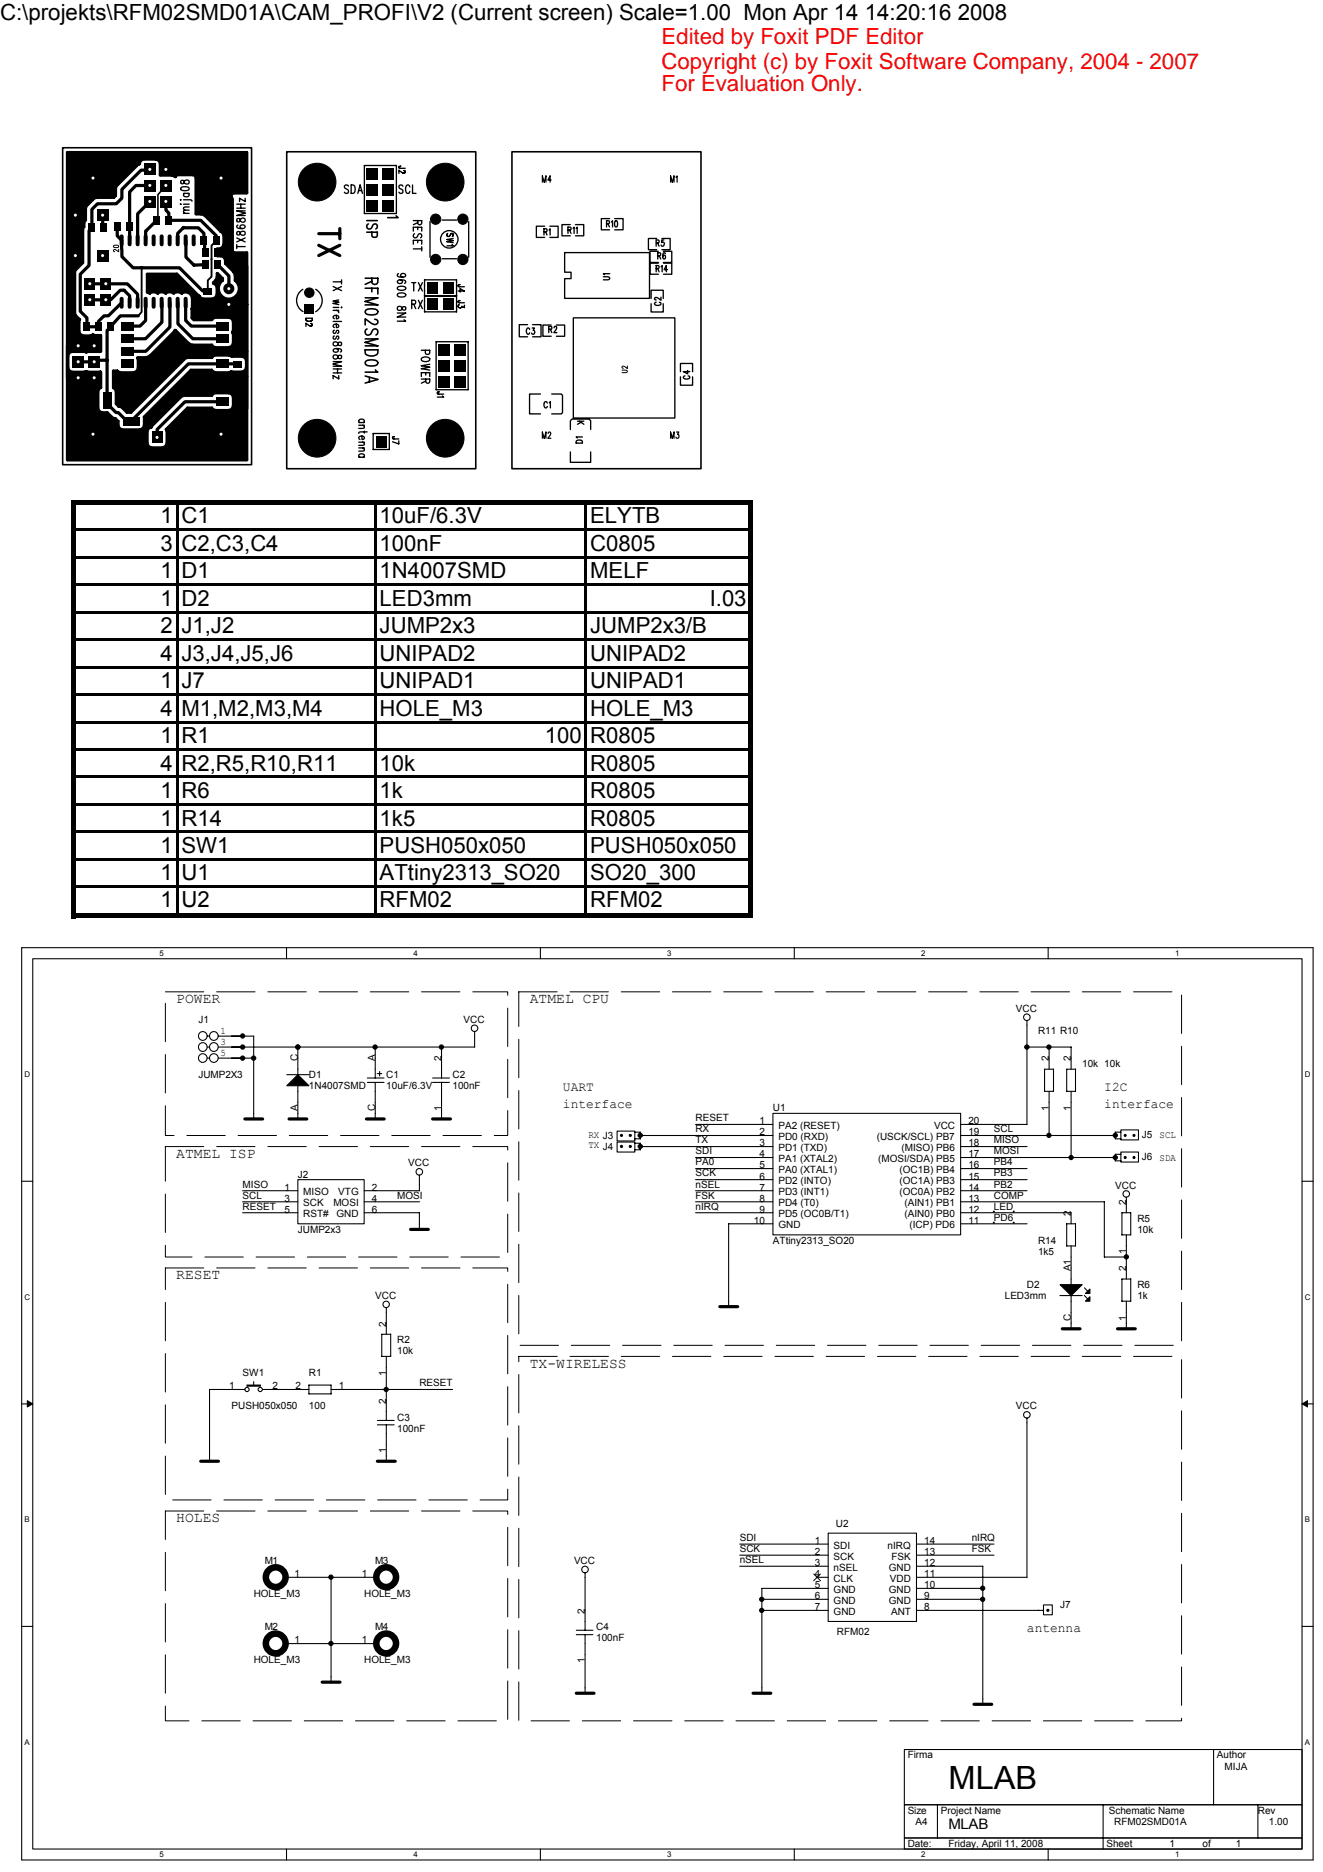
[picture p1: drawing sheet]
<svg xmlns="http://www.w3.org/2000/svg" width="210mm" height="297mm" viewBox="0 0 210 297" stroke-linecap="round" stroke-linejoin="round" font-family="sans-serif">
<defs><g id="words">
<text font-size="5.1" x="150.5" y="283.9">MLAB</text>
<g font-size="3.5">
<text x="0" y="3.2">C:\projekts\RFM02SMD01A\CAM_PROFI\V2 (Current screen) Scale=1.00 Mon Apr 14 14:20:16 2008</text>
<text x="25.5" y="83">1 C1</text>
<text x="60.2" y="83">10uF/6.3V</text>
<text x="93.6" y="83">ELYTB</text>
<text x="25.5" y="87.4">3 C2,C3,C4</text>
<text x="60.2" y="87.4">100nF</text>
<text x="93.6" y="87.4">C0805</text>
<text x="25.5" y="91.7">1 D1</text>
<text x="60.2" y="91.7">1N4007SMD</text>
<text x="93.6" y="91.7">MELF</text>
<text x="25.5" y="96.1">1 D2</text>
<text x="25.5" y="100.5">2 J1,J2</text>
<text x="60.2" y="96.1">LED3mm</text>
<text x="60.2" y="100.5">JUMP2x3</text>
<text x="93.6" y="100.5">JUMP2x3/B</text>
<text x="112.6" y="96.1">I.03</text>
<text x="25.5" y="104.8">4 J3,J4,J5,J6</text>
<text x="60.2" y="104.8">UNIPAD2</text>
<text x="93.6" y="104.8">UNIPAD2</text>
<text x="25.5" y="109.2">1 J7</text>
<text x="25.5" y="113.6">4 M1,M2,M3,M4</text>
<text x="60.2" y="113.6">HOLE_M3</text>
<text x="60.2" y="109.2">UNIPAD1</text>
<text x="93.6" y="109.2">UNIPAD1</text>
<text x="93.6" y="113.6">HOLE_M3</text>
<text x="25.5" y="117.9">1 R1</text>
<text x="86.4" y="117.9">100 R0805</text>
<text x="25.5" y="122.3">4 R2,R5,R10,R11</text>
<text x="60.2" y="122.3">10k</text>
<text x="93.6" y="122.3">R0805</text>
<text x="25.5" y="126.6">1 R6</text>
<text x="25.5" y="131">1 R14</text>
<text x="60.2" y="131">1k5</text>
<text x="60.2" y="126.6">1k</text>
<text x="93.6" y="131">R0805</text>
<text x="93.6" y="126.6">R0805</text>
<text x="25.5" y="135.4">1 SW1</text>
<text x="60.2" y="135.4">PUSH050x050</text>
<text x="93.6" y="135.4">PUSH050x050</text>
<text x="25.5" y="139.7">1 U1</text>
<text x="25.5" y="144">1 U2</text>
<text x="60.2" y="139.7">ATtiny2313_SO20</text>
<text x="60.2" y="144">RFM02</text>
<text x="93.6" y="139.7">SO20_300</text>
<text x="93.6" y="144">RFM02</text>
</g>
<g font-size="3.5" fill="#f00">
<text x="105" y="10.9">Copyright (c) by Foxit Software Company, 2004 - 2007</text>
<text x="105" y="7.1">Edited by Foxit PDF Editor</text>
<text x="105" y="14.5">For Evaluation Only.</text>
</g>
<g font-size="2.3">
<text x="28" y="159.2">POWER</text>
<text x="84.1" y="159.2">ATMEL CPU</text>
<text x="28" y="183.8">ATMEL ISP</text>
<text x="28" y="203">RESET</text>
<text x="84.1" y="217">TX-WIRELESS</text>
<text x="28" y="241.6">HOLES</text>
<text x="150.5" y="290.2">MLAB</text>
</g>
<g font-size="2.1">
<text x="89.3" y="173.1">UART</text>
<text x="175.2" y="173.1">I2C</text>
<text x="89.3" y="175.8">interface</text>
<text x="175.2" y="175.8">interface</text>
<text x="162.9" y="259">antenna</text>
</g>
<g font-size="1.6">
<text x="161.2" y="160.6">VCC</text>
<text x="31.5" y="162.3">J1</text>
<text x="35" y="164.1">1</text>
<text x="35" y="165.8">3</text>
<text x="35" y="167.6">5</text>
<text x="73.5" y="162.3">VCC</text>
<text x="164.7" y="164.1">R11 R10</text>
<text x="31.5" y="171.1">JUMP2X3</text>
<text x="47.2" y="168.4" transform="rotate(-90 47.2 168.4)">C</text>
<text x="49" y="171.1">D1</text>
<text x="49" y="172.8">1N4007SMD</text>
<text x="59.5" y="168.4" transform="rotate(-90 59.5 168.4)">A</text>
<text x="61.3" y="171.1">C1</text>
<text x="61.3" y="172.8">10uF/6.3V</text>
<text x="70" y="168.4" transform="rotate(-90 70 168.4)">2</text>
<text x="71.8" y="171.1">C2</text>
<text x="71.8" y="172.8">100nF</text>
<text x="166.4" y="168.4" transform="rotate(-90 166.4 168.4)">2</text>
<text x="169.9" y="168.4" transform="rotate(-90 169.9 168.4)">2</text>
<text x="171.7" y="169.3">10k 10k</text>
<text x="47.2" y="176.3" transform="rotate(-90 47.2 176.3)">A</text>
<text x="59.5" y="176.3" transform="rotate(-90 59.5 176.3)">C</text>
<text x="70" y="176.3" transform="rotate(-90 70 176.3)">1</text>
<text x="110.4" y="179.7">RX</text>
<text x="110.4" y="177.9">RESET</text>
<text x="120.5" y="178.4">1</text>
<text x="122.6" y="176.3">U1</text>
<text x="123.5" y="179.1">PA2 (RESET)</text>
<text x="148.2" y="179.1">VCC</text>
<text x="153.6" y="178.4">20</text>
<text x="157.7" y="179.7">SCL</text>
<text x="166.4" y="176.3" transform="rotate(-90 166.4 176.3)">1</text>
<text x="169.9" y="176.3" transform="rotate(-90 169.9 176.3)">1</text>
<text x="64.8" y="185.1">VCC</text>
<text x="93.4" y="180.5">RX J3</text>
<text x="93.4" y="182.1">TX J4</text>
<text x="110.4" y="184.9">PA0</text>
<text x="110.4" y="181.4">TX</text>
<text x="110.4" y="183.2">SDI</text>
<text x="120.5" y="180.2">2</text>
<text x="120.5" y="181.9">3</text>
<text x="120.5" y="183.6">4</text>
<text x="120.5" y="185.4">5</text>
<text x="123.5" y="180.9">PD0 (RXD)</text>
<text x="123.5" y="182.7">PD1 (TXD)</text>
<text x="123.5" y="184.4">PA1 (XTAL2)</text>
<text x="139.1" y="180.9">(USCK/SCL) PB7</text>
<text x="139.3" y="184.4">(MOSI/SDA) PB5</text>
<text x="143" y="182.7">(MISO) PB6</text>
<text x="153.6" y="185.4">16</text>
<text x="153.6" y="183.6">17</text>
<text x="153.6" y="181.9">18</text>
<text x="153.6" y="180.2">19</text>
<text x="157.7" y="184.9">PB4</text>
<text x="157.7" y="181.4">MISO</text>
<text x="157.7" y="183.2">MOSI</text>
<text x="181.2" y="180.5">J5</text>
<text x="181.2" y="184">J6</text>
<text x="184" y="184.2">SDA</text>
<text x="184" y="180.5">SCL</text>
<text x="38.5" y="188.4">MISO</text>
<text x="38.5" y="191.9">RESET</text>
<text x="38.5" y="190.2">SCL</text>
<text x="45.1" y="188.9">1</text>
<text x="45.1" y="190.7">3</text>
<text x="47.3" y="186.8">J2</text>
<text x="48.1" y="189.7">MISO</text>
<text x="48.1" y="191.4">SCK</text>
<text x="52.9" y="191.4">MOSI</text>
<text x="53.7" y="189.7">VTG</text>
<text x="59" y="188.9">2</text>
<text x="59" y="190.7">4</text>
<text x="63" y="190.2">MOSI</text>
<text x="110.4" y="191.9">nIRQ</text>
<text x="110.4" y="186.7">SCK</text>
<text x="110.4" y="190.2">FSK</text>
<text x="110.4" y="188.4">nSEL</text>
<text x="120.5" y="187.2">6</text>
<text x="120.5" y="188.9">7</text>
<text x="120.5" y="190.7">8</text>
<text x="123.5" y="186.1">PA0 (XTAL1)</text>
<text x="123.5" y="187.9">PD2 (INTO)</text>
<text x="123.5" y="189.7">PD3 (INT1)</text>
<text x="123.5" y="191.4">PD4 (T0)</text>
<text x="142.7" y="189.7">(OC0A) PB2</text>
<text x="142.7" y="187.9">(OC1A) PB3</text>
<text x="142.7" y="186.1">(OC1B) PB4</text>
<text x="143.5" y="191.4">(AIN1) PB1</text>
<text x="153.6" y="190.7">13</text>
<text x="153.6" y="188.9">14</text>
<text x="153.6" y="187.2">15</text>
<text x="157.7" y="188.4">PB2</text>
<text x="157.7" y="186.7">PB3</text>
<text x="157.7" y="191.9">LED</text>
<text x="157.7" y="190.2">COMP</text>
<text x="176.9" y="188.6">VCC</text>
<text x="178.7" y="191.2" transform="rotate(-90 178.7 191.2)">2</text>
<text x="45.1" y="192.4">5</text>
<text x="47.3" y="195.6">JUMP2x3</text>
<text x="48.1" y="193.2">RST#</text>
<text x="53.4" y="193.2">GND</text>
<text x="59" y="192.4">6</text>
<text x="119.6" y="194.2">10</text>
<text x="120.5" y="192.4">9</text>
<text x="122.6" y="197.4">ATtiny2313_SO20</text>
<text x="123.5" y="193.2">PD5 (OC0B/T1)</text>
<text x="123.5" y="194.9">GND</text>
<text x="143.5" y="193.2">(AIN0) PB0</text>
<text x="144.3" y="194.9">(ICP) PD6</text>
<text x="153.6" y="194.2">11</text>
<text x="153.6" y="192.4">12</text>
<text x="157.7" y="193.7">PD6</text>
<text x="164.7" y="197.4">R14</text>
<text x="169.9" y="193" transform="rotate(-90 169.9 193)">2</text>
<text x="180.5" y="193.8">R5</text>
<text x="180.5" y="195.6">10k</text>
<text x="164.7" y="199.1">1k5</text>
<text x="169.9" y="201.7" transform="rotate(-90 169.9 201.7)">A1</text>
<text x="178.7" y="201.7" transform="rotate(-90 178.7 201.7)">2</text>
<text x="178.7" y="199" transform="rotate(-90 178.7 199)">1</text>
<text x="59.5" y="206.1">VCC</text>
<text x="159.4" y="206.1">LED3mm</text>
<text x="162.9" y="204.4">D2</text>
<text x="169.9" y="209.6" transform="rotate(-90 169.9 209.6)">C</text>
<text x="178.7" y="209.6" transform="rotate(-90 178.7 209.6)">1</text>
<text x="180.5" y="204.4">R6</text>
<text x="180.5" y="206.1">1k</text>
<text x="61.3" y="210.5" transform="rotate(-90 61.3 210.5)">2</text>
<text x="63" y="213.1">R2</text>
<text x="63" y="214.9">10k</text>
<text x="36.4" y="220.5">1</text>
<text x="38.5" y="218.4">SW1</text>
<text x="43.2" y="220.5">2</text>
<text x="46.9" y="220.5">2</text>
<text x="49" y="218.4">R1</text>
<text x="53.8" y="220.5">1</text>
<text x="61.3" y="218.3" transform="rotate(-90 61.3 218.3)">1</text>
<text x="66.5" y="220">RESET</text>
<text x="36.7" y="223.7">PUSH050x050</text>
<text x="49" y="223.7">100</text>
<text x="61.3" y="222.8" transform="rotate(-90 61.3 222.8)">2</text>
<text x="63" y="225.4">C3</text>
<text x="63" y="227.2">100nF</text>
<text x="161.2" y="223.7">VCC</text>
<text x="61.3" y="230.6" transform="rotate(-90 61.3 230.6)">1</text>
<text x="117.4" y="244.5">SDI</text>
<text x="129.3" y="245">1</text>
<text x="132.3" y="245.7">SDI</text>
<text x="132.6" y="242.2">U2</text>
<text x="140.8" y="245.7">nIRQ</text>
<text x="146.6" y="245">14</text>
<text x="154.2" y="244.5">nIRQ</text>
<text x="42" y="248.2">M1</text>
<text x="46.7" y="250.3">1</text>
<text x="57.4" y="250.3">1</text>
<text x="59.5" y="248.2">M3</text>
<text x="91.1" y="248.2">VCC</text>
<text x="117.4" y="248">nSEL</text>
<text x="117.4" y="246.3">SCK</text>
<text x="129.3" y="246.7">2</text>
<text x="129.3" y="248.5">3</text>
<text x="129.3" y="250.3">4</text>
<text x="132.3" y="247.5">SCK</text>
<text x="132.3" y="249.2">nSEL</text>
<text x="132.3" y="251">CLK</text>
<text x="141" y="249.2">GND</text>
<text x="141.2" y="251">VDD</text>
<text x="141.4" y="247.5">FSK</text>
<text x="146.6" y="250.3">11</text>
<text x="146.6" y="248.5">12</text>
<text x="146.6" y="246.7">13</text>
<text x="154.2" y="246.3">FSK</text>
<text x="40.2" y="253.5">HOLE_M3</text>
<text x="57.8" y="253.5">HOLE_M3</text>
<text x="92.8" y="256.1" transform="rotate(-90 92.8 256.1)">2</text>
<text x="129.3" y="252">5</text>
<text x="129.3" y="253.8">6</text>
<text x="129.3" y="255.5">7</text>
<text x="132.3" y="252.8">GND</text>
<text x="132.3" y="254.5">GND</text>
<text x="132.3" y="256.2">GND</text>
<text x="141" y="254.5">GND</text>
<text x="141" y="252.8">GND</text>
<text x="141.4" y="256.2">ANT</text>
<text x="146.6" y="255.5">8</text>
<text x="146.6" y="253.8">9</text>
<text x="146.6" y="252">10</text>
<text x="168.2" y="255.2">J7</text>
<text x="40.2" y="264">HOLE_M3</text>
<text x="42" y="258.7">M2</text>
<text x="46.7" y="260.8">1</text>
<text x="57.4" y="260.8">1</text>
<text x="57.8" y="264">HOLE_M3</text>
<text x="59.5" y="258.7">M4</text>
<text x="92.8" y="263.9" transform="rotate(-90 92.8 263.9)">1</text>
<text x="94.6" y="258.7">C4</text>
<text x="94.6" y="260.5">100nF</text>
<text x="132.8" y="259.4">RFM02</text>
<text x="144" y="279">Firma</text>
<text x="193.1" y="279">Author</text>
<text x="194.3" y="280.8">MIJA</text>
<text x="144" y="287.8">Size</text>
<text x="149.3" y="287.8">Project Name</text>
<text x="175.9" y="287.8">Schematic Name</text>
<text x="199.6" y="287.8">Rev</text>
<text x="144" y="293.1">Date:</text>
<text x="145.2" y="289.5">A4</text>
<text x="150.5" y="293.1">Friday, April 11, 2008</text>
<text x="175.5" y="293.1">Sheet</text>
<text x="176.8" y="289.5">RFM02SMD01A</text>
<text x="185.5" y="293.1">1</text>
<text x="190.8" y="293.1">of</text>
<text x="196.1" y="293.1">1</text>
<text x="201.3" y="289.5">1.00</text>
</g>
<g font-size="1.3">
<text x="25.3" y="151.7">5</text>
<text x="65.6" y="151.7">4</text>
<text x="105.9" y="151.7">3</text>
<text x="146.1" y="151.7">2</text>
<text x="186.4" y="151.7">1</text>
<text x="3.9" y="170.9">D</text>
<text x="207" y="170.9">D</text>
<text x="3.9" y="206.2">C</text>
<text x="207" y="206.2">C</text>
<text x="3.9" y="241.5">B</text>
<text x="207" y="241.5">B</text>
<text x="3.9" y="276.8">A</text>
<text x="207" y="276.8">A</text>
<text x="25.3" y="294.7">5</text>
<text x="65.6" y="294.7">4</text>
<text x="105.9" y="294.7">3</text>
<text x="146.1" y="294.7">2</text>
<text x="186.4" y="294.7">1</text>
</g>
</g></defs>
<g fill="#000">
<path d="M10.6 24.1h28.6l.1 .1v6.4l-.1 .1h-2.1l-.3 .4v8.6l.3 .3h1.9v17.2l-.1-.3-.4-.2h-1.7l-.4-.2h-2.2l-.5 .3-4.2 .1-8.7 8.6h-.7l-.8-.8-.6-.2-.4-.4v-2l-.4-.6v-2.6l.1-.1a1.19 1.19 0 0 1 1 .2h2.3l.2-.1 .3-.4v-1.8l1.5-.1 .4-.2 4.1-4.1 2.2 2.2 .5 .1h3.1l.6 .4h2.2l.4-.2 .1-.3-.1-1.7 .1-1.8-.1-.3-.4-.2h-2.2l-.6 .4-2.9-.1-.4-.4 .1-3.2-.1-.2a1.16 1.16 0 0 0-1.5-.4 1.26 1.26 0 0 0-1.3 0 1.26 1.26 0 0 0-1.3 0 1.26 1.26 0 0 0-1.3 0 1.06 1.06 0 0 0-1.2 0l-.4-.3v-2.8l.1-.1h4.8l3.7 3.8 .2 .1h1.7l.4-.3 .1-.2v-1.3l-.5-.6a1.48 1.48 0 0 0 .6-1.6h.2l.8 .9a.73 .73 0 0 1-.4 .8 1.55 1.55 0 0 0 .5 2.1 1.55 1.55 0 0 0 2.1-.5 1.55 1.55 0 0 0-.4-2.1v-.8l-.2-.5-1.3-1.3a1.17 1.17 0 0 0-.3-1.1l-1-.1v-1.3a.85 .85 0 0 0 1-.5l-.1-1.8-2.9-2.9-.4-.1h-.9l-.1-.2v-5.7l-.1-.2-.2-.2h-2.5l-.4 .4-.4-.3h-2.1v-2l-.1-.3-.4-.2h-2l-.3 .1-.1 .1-.2 .5-.4 .2-3.2 3.2-.2 .4v1.1l-.3 .4-3 .1-1.4 1.4v2.1l-.3 .4v.6l-.2 .5v5.2l-1.2 1.3-.2 .4v6.1l.2 .4 .8 .8-.2 .3v1.7l.3 .4 1.5 .1 .3-.2 1.4 .2v2.6l-.1 .1-2.2 .1-2.4-.1-.2 .1-.3 .4v2l.1 .3 .4 .2h2l.3-.1 .3 .1h2.1v2.6l-.4 .6v2.8l.2 .4 1.2 .1 .8 .8 .5 .2 .4 .4a1.27 1.27 0 0 0 .3 1.2l.3 .1 3.1-.1 .3-.4v-1.5l7.5-7.5h3.3l.6 .4h2.2l.5-.1v4.1l-.1-.3-.4-.2h-2.2l-.6 .4h-4.4l-.4 .1-4.6 4.6-.1 .3-.5 .3-.1 2.2 .2 .5h2.2l.4-.2 .1-.3-.1-2.4 3.4-3.3 4-.1 .5 .4h2.2l.4-.3 .1-.2v-5.6h1.6l.2-.1 .3-.4v-18.4h.2l.1 .1-.1 33h-28.6z" fill-rule="evenodd"/>
<path d="M20.4 35.8h.3v.2h-.3z" fill-rule="evenodd"/>
<path d="M27.8 52.2h.2l-.1 .2h-.1z" fill-rule="evenodd"/>
<path d="M30.2 48.9h.2v.2h-.2z" fill-rule="evenodd"/>
<path d="M30.3 48.9h.1v.2h-.1z" fill-rule="evenodd"/>
<path d="M35.3 44.1h.2v.2h-.2z" fill-rule="evenodd"/>
<path d="M17.9 61.5h.1l.1 .2h-.2z" fill-rule="evenodd"/>
<path d="M18.7 64.5h.2v.1h-.2z" fill-rule="evenodd"/>
<path d="M18.8 66.8h.1v.1h-.1z" fill-rule="evenodd"/>
<path d="M22.7 66.1h.2v.1h-.2z" fill-rule="evenodd"/>
<circle cx="12" cy="37.5" r=".25"/>
<circle cx="14.8" cy="28.3" r="3"/>
<circle cx="35.1" cy="28.3" r="3"/>
<circle cx="12.7" cy="50.6" r=".13"/>
<circle cx="21.8" cy="48" r=".24"/>
<circle cx="31.7" cy="47" r=".12"/>
<circle cx="33.5" cy="41.1" r=".15"/>
<circle cx="33.7" cy="45" r=".12"/>
<circle cx="35.4" cy="44.5" r=".12"/>
<circle cx="36.3" cy="45.8" r=".89"/>
<circle cx="14.8" cy="68.9" r="3"/>
<circle cx="35.1" cy="68.9" r="3"/>
</g>
<g fill="#000">
<path d="M11.1 33.3h1.8v1.7h-1.8zM11.1 39.7h1.8v1.8h-1.8zM14.1 35.5h1v1.3h-1zM15.4 33.3h1.8v1.7h-1.8zM15.4 39.7h1.8v1.8h-1.8zM16 35.5h1v1.3h-1zM18.1 35.3h1v1.2h-1zM20.1 35.3h1v1.2h-1zM22.9 31.1h1.8v1.8h-1.8zM22.9 28.5h1.8v1.8h-1.8zM22.9 26h1.8v1.8h-1.8zM24.4 34.3h1v1.3h-1z"/>
<path d="M25.4 31.1h1.8v1.8h-1.8zM25.4 28.5h1.8v1.8h-1.8zM25.4 26h1.8v1.8h-1.8zM26.3 34.3h1v1.3h-1zM31.8 37.4h1v1.3h-1zM32.1 39.5h1v1.3h-1zM33.8 37.4h1v1.3h-1zM34 39.5h1v1.3h-1zM11.4 51.1h1v1.4h-1zM11.5 59.1h1.8v1.7h-1.8zM11.5 56.5h1.8v1.8h-1.8zM11.5 54h1.8v1.8h-1.8z"/>
<path d="M13.3 51.1h1v1.4h-1zM13.4 46.7h1.7v1.8h-1.7zM13.4 44.1h1.7v1.8h-1.7zM14.1 59.1h1.7v1.7h-1.7zM14.1 56.5h1.7v1.8h-1.7zM14.1 54h1.7v1.8h-1.7zM15.1 51.2h1v1.3h-1zM16 46.7h1.6v1.8h-1.6zM16 44.1h1.6v1.8h-1.6zM17 51.2h1v1.3h-1zM19.2 51.1h2v1.3h-2zM19.2 53.1h2v1.3h-2z"/>
<path d="M19.2 55.1h2v1.3h-2zM19.2 57.1h2v1.3h-2zM19.2 59.1h2v1.3h-2zM32.1 41.4h1v1.2h-1zM32.3 47.6h1.4v1h-1.4zM32.3 45.7h1.4v1h-1.4zM34 41.4h1v1.2h-1zM34.3 59.1h2v1.3h-2zM34.3 57.1h2v1.3h-2zM34.3 55.1h2v1.3h-2zM34.3 53.1h2v1.3h-2zM34.3 51.1h2v1.3h-2z"/>
<path d="M35.4 47.4h1.8v1.8h-1.8zM36.9 59.2h1.4v1h-1.4zM36.9 57.3h1.4v1h-1.4zM13 62.2h1.4v2.5h-1.4zM16.3 62.2h1.4v2.5h-1.4zM19.2 61.1h2v1.3h-2zM19.2 63.1h2v1.3h-2zM19.5 66.2h2.7v1.2h-2.7zM19.5 71.2h2.7v1.2h-2.7zM24.1 68.5h1.7v1.8h-1.7zM34.3 63.1h2v1.3h-2zM34.3 61.1h2v1.3h-2z"/>
</g>
<g fill="none" stroke="#000" stroke-width=".51">
<path d="M12 34.2v6.4l-.2 .1v11.1M16.3 34.2v1.7l.2 .2M18.6 35.9v1.5l.7 .7v2.6l1.8 1.8h7.4l3.7 3.7h.8M23.8 26.9v.1h-1.4l-3.1 3v1.4l-.9 .9h-2.9l-.9 .9v2.9l-.5 .5v5.5l-1.4 1.4v5.9l1.1 1v1.4h1.8v-.8l.9-.9h.7l2.1-2.1M23.8 32l-2 1.9v4.2M23.8 29.4h-2.2l-1 1.1v7.6M24.9 35l-1.8 1.7v1.4M26.3 32v1.4l.5 .4v1.2h5l2.5 2.4v.7M29.5 38.1v2.7l1.3 1.3 1.8-.1M32.4 38.1v-1.1l-.9-.9h-2.4l-.9 .9v1.1M32.5 38.1v2M34.6 40h2.3"/>
<path d="M35.1 28.3l1.8 3.3v8.4M36.9 40l2.3 2.2v6.1M14.3 45h5.9l1.6 1.7v1.3M14.3 47.6h3.3l1.5-1.5h.6l.9 .8v1.1M15 54.9h-4.3v5.1h4.3M17 57.2v6.8l1.4 1.5h.4l1.3 1.3h.7l9.1-9.1 7.7 .1M17 57.2h-1.8l-.2 .2h-2.6M21.9 50.1h-2.8l-2.1 2.3v4.8M23.1 48v2.9l-.9 .8h-2M25.6 48l.1 3.1-2.6 2.7h-2.9M26.9 48l.1 3.9-3.9 3.8h-2.9M28.2 48v3.4l2.4 2.4h4.7"/>
<path d="M29.5 48v2.9l.8 .8h5M30.7 48h2.3M33 48.1h3.1l.3 .2h2.8M34.5 42l1.8 1.8v2M39.2 59.7v5.1l-6.9 7h-15.2l-2.3-2.3v-.6l-1.1-2.5v-6.4M39.2 55.7v4h-3.9v2M39.2 48.3v7.4h-11l-4 4.1-4-.1v4M35.3 63.7h-5.9l-4.5 4.4v1.3"/>
</g>
<path d="M14.8 28.3l-2.8 2.8v3.1M26.3 26.9h7.9l.9 .9v.5M32.4 38.1h.1M34.3 38.1v.1l-.7 .8v4.9l-.6 .6v1.7M34.6 40l-.1 .1M11.8 51.8v1.2l.6 .5v1.4M22.5 42.5v7l-.6 .6M32.5 40.1h.1M33 48v.1" fill="none" stroke="#000" stroke-width=".3"/>
<g fill="none" stroke="#000" stroke-width=".25">
<path d="M9.9 23.4h30v50.3h-30zM10.7 24.1l-.1 .1v48.8M10.7 24.1h28.5l.1 .1v6.4l-.2 .1h-1.9M15.4 31.4l-.6 .3-1.1 1.3v2l-.2 .3-.1 .7-.2 .6v5.2M18.4 31.1l-.4 .3h-2.5M18.7 29.4l-.2 .4-.1 1.3M22.2 26.1l-.5 .3-3 3M22.3 26l-.1 .1M22.3 26h.1M25.3 26a.63 .63 0 0 0-.6-.6h-1.8a.62 .62 0 0 0-.6 .6M25.3 26v1.8l1.9 .1 .5 .2M26.3 29.4l-1.2 1.5v4.1h-.2"/>
<path d="M28.3 27.8l-.4 .3h-.2M28.3 27.8h2.3l.3 .2 .1 .2M31 33.9l.1 .2h1l.3 .2M31 28.3v5.6M32.5 34.3l2.7 2.7 .2 .4M34.8 39.4l-.5 .1v1.1l.2 .1h.5a.63 .63 0 0 1 .6 .6M35.4 37.4v1.3a.65 .65 0 0 1-.7 .7M37.2 30.7a.39 .39 0 0 0-.4 .5v8.4a.45 .45 0 0 0 .4 .4h2l.1 .1M10.9 58.3a.67 .67 0 0 0 .6 .6h1.8M11.5 55.9a.61 .61 0 0 0-.6 .6v1.8M11.5 55.9l2.2 .1 .3-.1M12.6 52.5a.67 .67 0 0 0 .7 .7h1"/>
<path d="M13.2 41.8l-1.2 1.2-.2 .5v5.9l.3 .6 .7 .7-.2 .4v1.4M13.3 58.9l.4-.1 .4 .1h1.7M14.1 55.9h1.8M14.3 53.2l.5-.2 1.2 .1 .1 .1M15.8 58.9l.3 .1M16.1 59v2.5l-.3 .2-.1 .5v2.5a.67 .67 0 0 0 .6 .7h.8M16.1 53.2v2.6l-.2 .1M18 58.8l-.1 .1v2.6M18 58.8h.6l.6 .2h2M21.8 57.1v1.3a.65 .65 0 0 1-.6 .6M23.1 56.6h-1.3l-.1 .2 .1 .3M27.6 52.5l-3.8 3.9-.7 .2"/>
<path d="M27.9 52.3l-.3 .2M27.9 52.3l2.1 2.1M28.1 43.4h-4.8v2.9l.1 .2 .4 .1a1.22 1.22 0 0 1 1.2 0h.1a1.22 1.22 0 0 1 1.2 0 1.22 1.22 0 0 1 1.3 0 1.22 1.22 0 0 1 1.2 0l.3-.1a.96 .96 0 0 1 1.3 .9M28.2 43.4l3.3 3.4M30 54.3l.6 .3h3l.7 .4h2M30.3 58.6l-7.5 7.6M30.3 58.6h3.3l.7 .4h2l.4-.1M30.4 47.4l-.1 3 .4 .4M31.5 46.8l.2 .1M31.7 46.9h.1M31.7 46.9l.1 .2 .5 .2h1.4M34.2 56.5l-.6 .3h-3.7l-.5 .2-8.6 8.5"/>
<path d="M34.2 50.5l-.6 .3h-2.9M34.3 56.5h2l.4 .1M34.3 50.5h2a.63 .63 0 0 1 .6 .6M34.3 45.7v1a.65 .65 0 0 1-.6 .6M34.6 43.3h-.2l-.1 .8-.5 .7v.2l.3 .2 .2 .5M34.6 43.3l.8 .9M35.4 44.2l-.1 .4M35.7 41.4v.5l1.2 1.3 .3 .6M36.7 56.6l.2 .1M36.7 58.9h1.6M36.9 53.1v1.3a.65 .65 0 0 1-.6 .6M36.9 51.1v1.3l-.1 .4 .1 .3"/>
<path d="M36.9 56.7h1.4a.63 .63 0 0 1 .7 .6M37.2 43.8v.8a1.54 1.54 0 0 1 .2 2.2 1.54 1.54 0 0 1-2.2 0 1.54 1.54 0 0 1 .2-2.2M39 57.3v1a.65 .65 0 0 1-.7 .6M39.3 40.1v32.9l-.2 .1M10.6 73l.1 .1h28.5M17.1 65.4l.7 .7M17.8 66.1l.6 .3M17.9 61.5l.4 .7M18.3 62.2v1.9l.4 .4M18.4 66.4l.4 .4M18.7 64.5l.7 .3M18.9 67.4a.67 .67 0 0 0 .6 .7h2.7"/>
<path d="M18.9 66.9v.5M19.4 64.8l.7 .7M20.1 65.5h.7M22.8 66.2v1.2a.65 .65 0 0 1-.7 .7M23.5 70.3a.67 .67 0 0 0 .6 .6h1.7M24.3 67.5l-.3 .4a.65 .65 0 0 0-.5 .6v1.8M26.4 68.5v1.8a.65 .65 0 0 1-.7 .6M29.3 62.9l-.6 .2-4.4 4.4M29.4 62.9h4.2M29.8 64.6l-3.5 3.4 .1 .5M34.2 62.5l-.4 .1-.2 .2M34.3 62.5h2a.63 .63 0 0 1 .6 .6"/>
<path d="M36.9 63.1v1.3a.7 .7 0 0 1-.6 .6h-2l-.7-.4h-3.8"/>
</g>
<path d="M18 39l.7-.1 .1 .2a.48 .48 0 0 1-.8 0zM18.8 39.6v.4l-.6-.4-.2 .2 .2 .1" fill="none" stroke="#000" stroke-width=".16"/>
<g fill="none" stroke="#000" stroke-width=".21">
<path d="M28.6 32.4h.1zM28.6 31.7h.1zM28.7 29.8l.5-.2a.58 .58 0 0 1 .8 .4 .93 .93 0 0 1-1.3 0zM28.7 28.7v.3a.27 .27 0 0 0 .2 .2 .27 .27 0 0 0 .3-.2 .4 .4 0 0 1 .4-.5 .4 .4 0 0 1 .3 .7h-.5l-.3-.5zM29.1 31.7h1.1h.2l.1 .2M29.1 33.9h.9M29.1 32.4h.9M29.1 30.7h.9M29.3 30.7l-.1 .1a.43 .43 0 0 0 .3 .5 .43 .43 0 0 0 .5-.3l-.2-.3M30 33.4h-.8l-.1 .2 .3 .3M30 32.8l-.8 .1-.1 .2 .3 .3M37.6 32.4h1.3"/>
<path d="M37.6 39.1h1.3M37.6 38.8v.6M37.6 37.8l1.3 .6M37.6 33h1.3M37.6 36.8v.3a.27 .27 0 0 0 .2 .2 .27 .27 0 0 0 .3-.2 .4 .4 0 0 1 .4-.4 .4 .4 0 0 1 .3 .6h-.5l-.3-.5zM37.6 34.7v.3a.27 .27 0 0 0 .2 .2 .27 .27 0 0 0 .3-.1 .4 .4 0 0 1 .4-.5 .4 .4 0 0 1 .3 .6h-.5l-.3-.5zM37.8 35.7l-.2 .1v.2a.84 .84 0 0 0 1.3 0 .39 .39 0 0 0-.5-.3 .39 .39 0 0 0-.3 .4l.4 .2M38.2 32.4v.6M38.9 37.8l-1.3 .6M38.9 33.5h-1.3l1.3 .3-1.3 .4h1.3M38.9 31.5v.5l-.9-.5v.5"/>
</g>
<g fill="none" stroke="#000" stroke-width=".63">
<path d="M19.3 37.5v1.3M20.6 37.5v1.3M21.8 37.5v1.3M23.1 37.5v1.3M24.4 37.5v1.3M25.6 37.5v1.3M26.9 37.5v1.3M28.2 37.5v1.3M29.5 37.5v1.3M30.7 37.5v1.3M19.3 47.4v1.3M20.6 47.4v1.3"/>
<path d="M21.8 47.4v1.3M23.1 47.4v1.3M24.4 47.4v1.3M25.6 47.4v1.3M26.9 47.4v1.3M28.2 47.4v1.3M29.5 47.4v1.3M30.7 47.4v1.3"/>
</g>
<g fill="#fff">
<circle cx="24.9" cy="69.4" r=".25"/>
<circle cx="36.3" cy="48.3" r=".25"/>
<circle cx="36.3" cy="45.8" r=".25"/>
<circle cx="26.3" cy="32" r=".25"/>
<circle cx="23.8" cy="32" r=".25"/>
<circle cx="26.3" cy="29.4" r=".25"/>
<circle cx="23.8" cy="29.4" r=".25"/>
<circle cx="26.3" cy="26.9" r=".25"/>
<circle cx="23.8" cy="26.9" r=".25"/>
<circle cx="12" cy="34.1" r=".25"/>
<circle cx="16.3" cy="34.1" r=".25"/>
<circle cx="16.3" cy="40.6" r=".25"/>
<circle cx="12" cy="40.6" r=".25"/>
<circle cx="16.8" cy="45" r=".25"/>
<circle cx="14.3" cy="45" r=".25"/>
<circle cx="14.3" cy="47.6" r=".25"/>
<circle cx="16.8" cy="47.6" r=".25"/>
<circle cx="15" cy="54.9" r=".25"/>
<circle cx="12.4" cy="54.9" r=".25"/>
<circle cx="12.4" cy="57.4" r=".25"/>
<circle cx="15" cy="57.4" r=".25"/>
<circle cx="15" cy="59.9" r=".25"/>
<circle cx="12.4" cy="59.9" r=".25"/>
<circle cx="35.1" cy="68.9" r=".25"/>
<circle cx="14.8" cy="68.9" r=".25"/>
<circle cx="35.1" cy="28.3" r=".25"/>
<circle cx="14.8" cy="28.3" r=".25"/>
</g>
<g fill="none" stroke="#000" stroke-width=".21">
<path d="M55.3 29.5a.34 .34 0 0 0-.4-.2 .34 .34 0 0 0-.3 .4l.1 .2 .4 .2a.35 .35 0 0 1 .1 .5 .35 .35 0 0 1-.6-.1M55.7 29.4a.71 .71 0 0 1 .7 .4 .71 .71 0 0 1-.2 .8l-.5 .1zM56.8 30.7l.3-1.3 .4 1.3M56.9 30.2h.5M57.8 26.3h5.1v7.6h-5.1zM63.6 26.4h-.3l.1 .3h.9M63.9 29.5a.33 .33 0 0 0-.3-.2 .33 .33 0 0 0-.3 .4l.1 .2 .3 .2a.34 .34 0 0 1 .2 .5 .34 .34 0 0 1-.6-.1M64.1 27.1h.1l.1 .2-.3 .2-.7-.5v.5M65 29.7a.32 .32 0 0 0-.1-.3 .32 .32 0 0 0-.4 0 .97 .97 0 0 0 .1 1.3 .33 .33 0 0 0 .4-.3M65.4 29.4v1.3h.6M65.6 35h1.3l-.1 .6-.1 .1-.4-.1v-.6M65.6 36.7v-.6h1.3v.6"/>
<path d="M65.6 38.8v-.7h1.3v.7M65.6 39.5h1.3M65.8 37.1a.35 .35 0 0 0-.2 .5 .35 .35 0 0 0 .6-.1l.3-.4h.2a.37 .37 0 0 1 .2 .3 .37 .37 0 0 1-.2 .3M66.3 35.3l-.7 .4M66.3 36.1v.3M66.3 38.1v.4M66.9 39.2v.6M68.2 35.2v5.6M70.1 34.9h2.3M71 37l-.1 .2 .1 .3h.3l.2-.4h.4v.3l-.1 .1M71.7 38.8l.2 .2h-1M71.9 37.8l-1 .2 1 .2-1 .1 1 .2"/>
<path d="M74.4 35.2v5.6M86.3 36.8l.4-.1 .1-.3-.5-.1v1M86.4 35.9h-1.3v1.8h1.3M86.6 36.8l.2 .5M87.1 36.5l.2-.2v1M87.2 35.9h1.3v1.8h-1.3M90.1 36.5h.4l.1-.4-.5-.1v1M90.4 36.5l.2 .5M90.5 35.6h-1.3v1.8h1.3M90.9 36.2l.2-.2v1M91.3 35.6h1.3v1.8h-1.3M91.4 36.2l.2-.2v1"/>
<path d="M96.2 35.5l.4-.1 .1-.3-.5-.1v1M96.5 35.5l.2 .5M96.7 34.7h-1.3v1.8h1.3M97 35.2l.2-.2v1M97.5 34.7h1.4v1.8h-1.4M97.6 35.1l.1-.1a.58 .58 0 0 1 0 1l-.2-.4zM104.1 38.5h.4v-.3l-.4-.1v1M104.2 37.8h-1.3v1.8h1.3M104.3 38.5l.3 .6M104.4 39.9h-1.3v1.7h1.3M105 37.8h1.3v1.8h-1.3M105.2 39.9h1.4v1.7h-1.4"/>
<path d="M105.3 38.1h-.3v.4a.3 .3 0 0 1 .4 .1 .3 .3 0 0 1-.1 .4 .3 .3 0 0 1-.4 0v-.1M48.1 45.9a2.06 2.06 0 0 0 0 3.5M48.5 50.5h1.1a.51 .51 0 0 1-.6 .5 .51 .51 0 0 1-.5-.5zM49.3 51.3l.3 .2-.2 .2-.9-.4v.5M50.1 45.9a2.04 2.04 0 0 1 0 3.6M52.9 44.7h1.3M52.9 45.5l1.3 .6M52.9 48.8h.8M52.9 49.2h.8M52.9 51h1.3M52.9 57.4h1.3l-1.3 .4 1.3 .3h-1.3M52.9 58.5h1.3"/>
<path d="M52.9 59.2h1.3M52.9 54.3a.53 .53 0 0 1 .8 .5 .29 .29 0 0 0 .4 0 .29 .29 0 0 0 .1-.3 .27 .27 0 0 0-.3-.2 .27 .27 0 0 0-.2 .1 .41 .41 0 0 1-.5 .5 .41 .41 0 0 1-.3-.6zM52.9 56.4a.53 .53 0 0 1 .8 .5h.4l.1-.3a.27 .27 0 0 0-.3-.2 .27 .27 0 0 0-.2 .1 .41 .41 0 0 1-.5 .5 .41 .41 0 0 1-.3-.6zM53 52.4a.26 .26 0 0 0-.2 .3 .26 .26 0 0 0 .3 .2l.5-.5a.26 .26 0 0 1 .2 .3 .26 .26 0 0 1-.2 .2M53 53.3a.26 .26 0 0 0-.2 .3 .26 .26 0 0 0 .2 .2h.2l.2-.4 .2-.1a.26 .26 0 0 1 .2 .3 .26 .26 0 0 1-.2 .2M53.3 55.3l.3 .2a.36 .36 0 0 1-.3 .4 .36 .36 0 0 1-.4-.4l.4-.2a.64 .64 0 0 1 .9 .4l-.2 .2M53.4 49.2a.35 .35 0 0 1 .3 .4M53.4 50v.6l.3-.1a.43 .43 0 0 0-.3-.5 .43 .43 0 0 0-.5 .3l.1 .3M53.4 51.4v.6l.3-.1a.43 .43 0 0 0-.3-.5 .43 .43 0 0 0-.5 .3l.1 .3M53.6 58.5v.7M53.7 47.6l-.8 .2 .8 .2-.8 .1 .8 .2M53.7 59.6v.5l-.8-.5v.5"/>
<path d="M54.1 48.8h.2zM54.2 44.4v.7M54.2 45.5l-1.3 .6M63 49.7h1.4l-1.4 .6h1.4M63.1 45.6l.5-.2a.57 .57 0 0 1 .8 .4l-.3 .2-.5 .1-.5-.2zM63.1 46.6l.5-.1a.57 .57 0 0 1 .8 .4 .93 .93 0 0 1-1.4 0zM63.1 48.7a.53 .53 0 0 1 .8 .5 .29 .29 0 0 0 .4 0 .29 .29 0 0 0 .1-.4 .28 .28 0 0 0-.3-.2 .28 .28 0 0 0-.2 .2 .41 .41 0 0 1-.5 .5 .41 .41 0 0 1-.3-.6zM63.2 43.4l-.1 .1-.1 .2a.84 .84 0 0 0 1.4 0 .39 .39 0 0 0-.5-.3 .39 .39 0 0 0-.3 .5l.3 .1M63.5 44.4l.3 .1a.36 .36 0 0 1-.4 .5 .36 .36 0 0 1-.3-.5l.4-.1a.64 .64 0 0 1 .9 .4l-.2 .2M64.1 50.7l.3 .3h-1.4M65.3 48.3l.6-.1 .1-.2-.1-.3-.6-.1v1.4M65.3 44.8h.7"/>
<path d="M65.6 48.3l.4 .7M65.6 44.8v1.4M66.4 47.6l.6 1.4M66.4 44.8l.6 1.4M66.8 55.6h1.4l-.1 .5-.2 .1h-.3l-.1-.2v-.4M66.8 59.7v-.6h1.4v.6M66.9 56.8a.94 .94 0 0 1 1.3 .1 .75 .75 0 0 1-1.3 .3zM67 47.6l-.6 1.4M67 44.8l-.6 1.4M67.4 46.9h5M67.4 44.4h5v5.1h-5zM67.5 59.1v.4"/>
<path d="M68.2 57.8l-1.4 .2 1.4 .3-1.4 .2 1.4 .2M69.2 54.2h5.1v7.6h-5.1zM70.1 41.1h2.3M72.7 46.2h1l-.7-.4v.5M72.9 48.4l-.2 .1a.31 .31 0 0 0 .3 .3 .31 .31 0 0 0 .3-.2l.4 .2v-.4M73 47.7l-.3 .1 .1 .2h.9M73 45.2h-.3l.1 .3h.9M83.7 51.5h-1.3v1.9h1.3M84 52.3a.28 .28 0 0 0-.3-.3 .28 .28 0 0 0-.2 .4v.3a.28 .28 0 0 0 .2 .3 .28 .28 0 0 0 .3-.2M84.4 52h.4l-.2 .4a.28 .28 0 0 1 .2 .4 .28 .28 0 0 1-.4 0M84.5 51.5h1.3v1.9h-1.3M87.1 52.3l.4-.1v-.3l-.4-.1v1"/>
<path d="M87.3 52.3l.3 .5M87.4 51.6h-1.3v1.8h1.3M87.9 52l.1-.2 .3 .1v.3l-.4 .6h.5M88.3 51.6h1.3v1.8h-1.3M89.6 40.1h13.4v7.2h-13.4v-3.1h1v-1h-1zM91 50.4h16.1v15.9h-16.1zM95.7 43.9h.7l.3 .2v.2l-.3 .1h-.7M96.7 43.4h-1l.2 .2M103.3 48.2v1.3h1.9v-1.3M103.3 47.4v-1.3h1.9v1.3M104.1 48a.27 .27 0 0 0-.2 .3 .27 .27 0 0 0 .3 .2h.3a.27 .27 0 0 0 .4-.2 .27 .27 0 0 0-.3-.3M104.1 42.6h.4v-.4l-.4-.1v1"/>
<path d="M104.3 42.6l.3 .5M104.4 40.6l.4-.1v-.3l-.4-.1v1M104.4 41.7h-1.3v1.8h1.3M104.6 40.6l.2 .5M104.9 47.2v.4l-.5-.3-.4-.1-.1 .3 .2 .1M104.9 42.3l.2-.2v1M105.3 41.7h1.3v1.8h-1.3M105.6 40.3l-.2-.2a.59 .59 0 0 0 0 1 .27 .27 0 0 0 .2-.4 .27 .27 0 0 0-.4-.1l-.1 .2M105.9 42.8h-.5l.3-.7v1M108 59.8v1.3h1.9v-1.3M108 59v-1.3h1.9v1.3M108.7 59.6a.27 .27 0 0 0-.3 .4 .27 .27 0 0 0 .4 .1h.3a.27 .27 0 0 0 .3-.1 .27 .27 0 0 0-.2-.4"/>
<path d="M109.1 58.8v.5l-.7-.3h1M56.9 67h.9M56.9 67.5h.9M56.9 70.2h.9M56.9 71.1h.9M56.9 72.6h.9M57.1 67h-.1a.43 .43 0 0 1 .3-.6 .43 .43 0 0 1 .5 .3l-.2 .3M57.1 72.6l-.1-.1a.43 .43 0 0 1 .3-.6 .43 .43 0 0 1 .5 .3l-.2 .4M57.4 69.2v.5h.3a.43 .43 0 0 0-.3-.6 .43 .43 0 0 0-.5 .3l.2 .3M57.6 67.5l.2 .2-.1 .2-.8 .1M57.6 70.2l.2 .2-.1 .2-.8 .1M57.6 71.1l.2 .2-.1 .2-.8 .1"/>
<path d="M57.8 68.4v.3M58.3 68.5h-1.1l-.2 .1-.1 .2M59.2 68.8h2.6v2.5h-2.6zM62.6 69.3l-.3 .1 .1 .2 .9 .1M63.3 69.9v.5l-1-.3M66.8 60.1h1.4v.5l-.1 .2-.5-.1-.1-.6M67.5 60.5l-.7 .3M69.7 62.2h-.3l.1 .3h.9M70.2 62.8l.2 .2h-1M85.8 62.5h-1.8v3.2h1.8M86.8 64a.28 .28 0 0 0-.3-.3 .28 .28 0 0 0-.2 .4v.2a.28 .28 0 0 0 .2 .4 .28 .28 0 0 0 .3-.2M87.2 63.9l.1-.2v1"/>
<path d="M87.5 62.5h1.6l.1 .2v2.8l-.1 .2h-1.6M90.5 68.2v-1.4l.2-.3h2.8l.2 .3v1.4M90.5 71.7v1.7h3.2v-1.7M91.4 70a.64 .64 0 0 1 1 .1v.2h-1zM91.6 66.8h1M92 66.8l.6 .5M92.2 67l-.6 .3M92.4 69.3h-1l.2 .2"/>
<circle cx="71.3" cy="38" r="1.39"/>
</g>
<g fill="#000">
<path d="M58.2 31.7h1.8v1.8h-1.8zM58.2 29.2h1.8v1.8h-1.8zM58.2 26.6h1.8v1.8h-1.8zM60.7 31.7h1.8v1.8h-1.8zM60.7 29.2h1.8v1.8h-1.8zM60.7 26.6h1.8v1.8h-1.8zM48.3 48.2h1.5v1.5h-1.5zM67.8 47.3h1.7v1.8h-1.7zM67.8 44.8h1.7v1.8h-1.7zM69.6 59.7h1.8v1.8h-1.8zM69.6 57.1h1.8v1.8h-1.8zM69.6 54.6h1.8v1.8h-1.8z"/>
<path d="M70.3 47.3h1.7v1.8h-1.7zM70.3 44.8h1.7v1.8h-1.7zM72.1 59.7h1.8v1.8h-1.8zM72.1 57.1h1.8v1.8h-1.8zM72.1 54.6h1.8v1.8h-1.8zM59.7 69.2h1.6v1.7h-1.6z"/>
</g>
<g fill="#000" stroke="#000" stroke-width=".16">
<circle cx="50.3" cy="28.9" r="2.99"/>
<circle cx="69.1" cy="34.8" r=".81"/>
<circle cx="70.6" cy="28.9" r="2.99"/>
<circle cx="73.4" cy="34.8" r=".81"/>
<circle cx="49.1" cy="46.4" r=".76"/>
<circle cx="69.1" cy="41.2" r=".81"/>
<circle cx="73.4" cy="41.2" r=".81"/>
<circle cx="50.3" cy="69.5" r="2.99"/>
<circle cx="70.6" cy="69.5" r="2.99"/>
</g>
<g fill="none" stroke="#000" stroke-width=".25">
<path d="M45.5 24.1h30v50.3h-30zM58.2 36.8h1.7l-.1 .7-.3 .1h-.4l-.1-.2v-.6M58.2 35h1.7M58.4 35.5a.43 .43 0 0 0-.1 .7 .43 .43 0 0 0 .7-.1l.3-.5a.35 .35 0 0 1 .6 .2v.2l-.3 .3M62.8 34.2l.4 .3h-1.7M81.2 24.1h30v50.3h-30zM57.9 44.1h2v.7a.5 .5 0 0 1-.4 .3 .5 .5 0 0 1-.5-.3v-.7M57.9 55.5h2v.5a1.24 1.24 0 0 1-2 0zM57.9 45.7h2v.9M57.9 47.3h2l-2 .5 2 .6h-2M57.9 53.8h2l-2 .5 2 .6h-2M57.9 59.7l2 .5-2 .6"/>
<path d="M58 49.2a1.98 1.98 0 0 1 1.8 0l.1 .3a.98 .98 0 0 1-1.1 .5l-.8-.2-.1-.3zM58 57.3a1.98 1.98 0 0 1 1.8 0l.1 .4a.98 .98 0 0 1-1.1 .4l-.8-.2-.1-.2zM58.2 52.2a.51 .51 0 0 0-.2 .8 .51 .51 0 0 0 .9-.1l.3-.6a.46 .46 0 0 1 .7 .2v.3l-.2 .4M58.6 59.9v.7M59 44.6l-1.1 .5M59 45.7v.6M59.5 50.7h.3a.45 .45 0 0 1 0 .7 .45 .45 0 0 1-.6 0l-1.3-.8v1M59.6 58.7l.3 .3h-2"/>
</g>
<path d="M50.6 37.1h3.3M50.6 38.9l3.3 1.6M53.9 36.3v1.6M53.9 38.9l-3.3 1.6" fill="none" stroke="#000" stroke-width=".51"/>
<path d="M86 28.9v-1l.3 1 .3-1v1M87.4 28.6h-.5l.4-.7v1M106.4 28.9v-1l.3 1 .2-1v1M107.2 28.1l.2-.2v1M86 69.5v-.9l.3 .9 .3-.9v.9M87 68.8v-.1a.23 .23 0 0 1 .3-.1 .23 .23 0 0 1 0 .3l-.4 .6h.5M106.4 69.5v-.9l.3 .9 .2-.9v.9M107.3 68.6h.4l-.2 .3a.28 .28 0 0 1 .2 .5 .28 .28 0 0 1-.5 0" fill="none" stroke="#000" stroke-width=".19"/>
<path d="M98.7 58.7l.7 .1 .1 .1-.1 .2h-.7M99.5 58.1v.4l-.5-.4h-.2l-.1 .2 .2 .1" fill="none" stroke="#000" stroke-width=".16"/>
<path d="M3.4 150.4h204.9v144.7h-204.9zM5.2 152.1h201.4v141.3h-201.4z" fill="none" stroke="#000" stroke-width=".17"/>
<g fill="#fff">
<path d="M25.3 150.6h.7v1.4h-.7z"/>
<path d="M25.3 293.6h.7v1.4h-.7z"/>
</g>
<path d="M45.5 150.4v1.7M45.5 293.4v1.8" fill="none" stroke="#000" stroke-width=".17"/>
<g fill="#fff">
<path d="M65.6 150.6h.7v1.4h-.7z"/>
<path d="M65.6 293.6h.7v1.4h-.7z"/>
</g>
<path d="M85.7 150.4v1.7M85.7 293.4v1.8" fill="none" stroke="#000" stroke-width=".17"/>
<g fill="#fff">
<path d="M105.9 150.6h.6v1.4h-.6z"/>
<path d="M105.9 293.6h.6v1.4h-.6z"/>
</g>
<path d="M126 150.4v1.7M126 293.4v1.8" fill="none" stroke="#000" stroke-width=".17"/>
<g fill="#fff">
<path d="M146.1 150.6h.7v1.4h-.7z"/>
<path d="M146.1 293.6h.7v1.4h-.7z"/>
</g>
<path d="M166.3 150.4v1.7M166.3 293.4v1.8" fill="none" stroke="#000" stroke-width=".17"/>
<g fill="#fff">
<path d="M186.4 150.6h.7v1.4h-.7z"/>
<path d="M186.4 293.6h.7v1.4h-.7z"/>
<path d="M3.9 169.8h.9v1.4h-.9z"/>
<path d="M207 169.8h.9v1.4h-.9z"/>
<path d="M3.9 205.1h.9v1.4h-.9z"/>
<path d="M207 205.1h.9v1.4h-.9z"/>
</g>
<path d="M3.4 187.4h1.8M206.6 187.4h1.7" fill="none" stroke="#000" stroke-width=".17"/>
<g fill="#fff">
<path d="M3.9 240.4h.8v1.4h-.8z"/>
<path d="M207 240.4h.8v1.4h-.8z"/>
</g>
<path d="M3.4 222.8h1.8M206.6 222.8h1.7" fill="none" stroke="#000" stroke-width=".17"/>
<path d="M4.3 222.3l.9 .5-.9 .4zM206.6 222.8l.8-.5v.9z" fill="#000" stroke="#000" stroke-width=".16"/>
<g fill="#fff">
<path d="M3.9 275.7h.8v1.4h-.8z"/>
<path d="M207 275.7h.8v1.4h-.8z"/>
</g>
<g fill="none" stroke="#000" stroke-width=".17">
<path d="M32.9 164.4h.3M32.9 166.1h.3M32.9 167.9h.3M34.6 164.4h5.6v13.2M34.6 166.1h40.7M34.6 167.9h5.7M45.5 170.5h3.5M47.3 166.1v4.4M47.3 172.3v5.3M58.3 171.1h2.6M58.3 171.8h2.6M59.5 166.1v5"/>
<path d="M59.5 171.8v5.8M59.9 170.4h.7M60.2 170v.7M68.6 171.1h2.7M68.6 171.8h2.7M70.1 166.1v5M70.1 171.7v5.9M75.3 163.7v2.5M97.9 179.5h2.8v1.5h-2.8zM100.7 179.6h.9v1.1h-.9M110.4 178.4h12.2M122.6 176.7h29.8v19.2h-29.8z"/>
<path d="M152.4 178.4h10.6M162.9 162v16.4M162.9 166.1h7.1M165.7 169.7l1.4-.1v3.6h-1.4zM166.4 166.1v3.6M166.4 173.2v7M169.2 169.7l1.4-.1v3.6h-1.4M169.2 169.7v3.5M169.9 166.1v3.6M169.9 173.2v10.5M177.8 179.3h2.8v1.6h-2.8zM177.9 179.6h-1v1.1h1"/>
<path d="M38.5 188.9h8.8M38.5 190.7h8.8M38.5 192.4h8.8M47.3 187.2h10.5v7h-10.5zM57.8 192.4h8.7v2.7M57.8 188.9h8.8M57.8 190.7h8.8M66.5 186.5v2.5M97.9 181.2h2.8v1.6h-2.8zM100.7 181.4h.9v1.1l-.9-.1M101.6 180.2h.1M101.6 181.9h.1"/>
<path d="M101.6 180.2h21M101.6 181.9h21M110.4 188.9h12.2M110.4 190.7h12.2M110.4 192.4h12.2M110.4 183.7h12.2M110.4 185.4h12.2M110.4 187.2h12.2M122.6 194.2h-7v13.2M152.4 188.9h10.6M152.4 190.7h22.8M152.4 192.4h17.6"/>
<path d="M152.4 180.2h24.6M152.4 181.9h10.6M152.4 183.7h24.6M152.4 185.4h10.6M152.4 187.2h10.6M152.4 194.2h10.6M169.2 194.2h1.4M169.2 194.2v3.5M169.9 192.4v1.8M169.9 197.7v6.2M170.6 194.2v3.5h-1.4M175.2 190.7v8.8h3.5"/>
<path d="M176.9 180.2h.1M176.9 183.7h.1M176.9 183.1v1.1h1M176.9 183.2h1M177.8 182.8h2.8v1.6h-2.8zM178 192.4h1.4M178 192.4v3.6M178.7 190v2.4M178.7 195.9v7.1M179.4 192.4v3.5h-1.4M40.2 219.2v.6M49 219.8h3.5v1.4"/>
<path d="M49 219.8v1.4M61.3 207.5v4.2M61.3 215.2v10.2M62 211.7v3.5h-1.5M62 211.7h-1.4v3.5M168.2 205.6h3.5M169.9 205.6v5.3M172 205.6l.6 .5M172.1 204.3l.5 .6M178 203h1.4M178 203v3.5M178.7 206.5v4.4"/>
<path d="M179.4 202.9v3.6h-1.4M38.9 220.5h-5.7v11.4M41.6 220.5h7.4M49 221.2h3.5M52.5 220.5h19.3M59.9 226.1h2.6M59.9 225.4h2.6M61.3 226.1v5.8M162.9 225v25.3h-17.5M3.4 258.1h1.8M45.3 250.3h14.4M52.5 250.3v16.6"/>
<path d="M91.4 259.4h2.7M91.4 258.7h2.7M92.8 249.6v9.1M92.8 259.4v9.3M117.4 245h14M117.4 246.8h14M117.4 248.5h14M120.9 253.8h10.5M120.9 255.5h10.5M129.6 250.3h1.8M131.4 243.3h14v14h-14zM131.4 252h-10.5v16.7"/>
<path d="M145.4 245h12.3M145.4 246.8h12.3M145.4 248.5h10.5M145.4 252h10.5M145.4 253.8h10.5M145.4 255.5h20.2M155.9 248.5v22M164.7 255.5h.1M165.6 254.7h1.4v1.5h-1.4zM206.6 258.1h1.7M45.3 260.8h14.4M143.5 277.6h63.1v8.8h-63.1z"/>
<path d="M192.5 277.6v8.8M143.5 286.4h63.1v5.2h-63.1zM143.5 291.6h63.1v1.8h-63.1zM148.7 286.4v5.3M175 286.4v7M199.6 286.4v5.3"/>
<circle cx="32.2" cy="166.1" r=".69"/>
<circle cx="32.2" cy="164.4" r=".69"/>
<circle cx="32.2" cy="167.9" r=".69"/>
<circle cx="33.9" cy="166.1" r=".69"/>
<circle cx="33.9" cy="164.4" r=".69"/>
<circle cx="33.9" cy="167.9" r=".69"/>
<circle cx="75.3" cy="163.2" r=".52"/>
<circle cx="162.9" cy="161.4" r=".52"/>
<circle cx="66.5" cy="185.9" r=".52"/>
<circle cx="178.7" cy="189.4" r=".52"/>
<circle cx="61.3" cy="207" r=".51"/>
<circle cx="39.2" cy="220.5" r=".34"/>
<circle cx="41.3" cy="220.5" r=".34"/>
<circle cx="162.9" cy="224.5" r=".52"/>
<circle cx="92.8" cy="249" r=".52"/>
</g>
<path d="M26.2 157.4h54.4v22.8h-54.4v-22.8M82.3 157.4h105.2v56.1h-105.2v-56.1M26.2 181.9h54.4v17.6h-54.4v-17.6M26.2 201.2h54.4v36.8h-54.4v-36.8M82.3 215.2h105.2v57.9h-105.2v-57.9M26.2 239.8h54.4v33.3h-54.4v-33.3" fill="none" stroke="#000" stroke-width=".16" stroke-dasharray="6.1 2"/>
<g fill="none" stroke="#000" stroke-width=".51">
<path d="M38.9 177.6h2.8M45.9 177.6h2.8M58.1 177.6h2.9M68.6 177.6h2.9M65.1 195.1h2.9M114.2 207.3h2.8M168.5 210.8h2.9M177.3 210.8h2.8M31.8 231.9h2.9M59.9 231.9h2.8M51.1 266.9h2.8M91.4 268.7h2.8"/>
<path d="M119.5 268.7h2.8M154.5 270.4h2.8"/>
</g>
<g fill="#000" stroke="#000" stroke-width=".17">
<path d="M47.3 170.5l1.7 1.8h-3.5z" fill-rule="evenodd"/>
<path d="M98.5 180h.2v.3h-.2z" fill-rule="evenodd"/>
<path d="M99.9 180h.2v.3h-.2z" fill-rule="evenodd"/>
<path d="M178.4 180h.2v.3h-.2z" fill-rule="evenodd"/>
<path d="M178.4 183.5h.2v.3h-.2z" fill-rule="evenodd"/>
<path d="M179.8 180h.2v.3h-.2z" fill-rule="evenodd"/>
<path d="M179.8 183.5h.2v.3h-.2z" fill-rule="evenodd"/>
<path d="M39.2 219.8h2.1v.1h-2.1z" fill-rule="evenodd"/>
<path d="M168.2 203.8h3.5l-1.8 1.8z" fill-rule="evenodd"/>
<path d="M172.6 204.9l.3-.4v.7h-.7z" fill-rule="evenodd"/>
<path d="M172.6 206.1l.3-.3v.7h-.7z" fill-rule="evenodd"/>
<path d="M166.1 255.4h.3v.2h-.3z" fill-rule="evenodd"/>
<circle cx="38.5" cy="164.4" r=".34"/>
<circle cx="38.5" cy="167.9" r=".34"/>
<circle cx="38.5" cy="166.1" r=".34"/>
<circle cx="40.2" cy="167.9" r=".35"/>
<circle cx="47.3" cy="166.1" r=".34"/>
<circle cx="59.5" cy="166.1" r=".34"/>
<circle cx="70" cy="166.1" r=".34"/>
<circle cx="162.9" cy="166.1" r=".35"/>
<circle cx="166.4" cy="166.1" r=".34"/>
<circle cx="98.6" cy="181.9" r=".17"/>
<circle cx="100" cy="181.9" r=".17"/>
<circle cx="101.6" cy="181.9" r=".35"/>
<circle cx="101.6" cy="180.2" r=".35"/>
<circle cx="166.4" cy="180.2" r=".34"/>
<circle cx="169.9" cy="183.7" r=".34"/>
<circle cx="176.9" cy="180.2" r=".34"/>
<circle cx="176.9" cy="183.7" r=".34"/>
<circle cx="178.7" cy="199.4" r=".34"/>
<circle cx="61.3" cy="220.5" r=".34"/>
<circle cx="52.5" cy="250.3" r=".34"/>
<circle cx="120.9" cy="253.8" r=".34"/>
<circle cx="120.9" cy="255.5" r=".34"/>
<circle cx="155.9" cy="252" r=".34"/>
<circle cx="155.9" cy="253.8" r=".34"/>
<circle cx="52.5" cy="260.8" r=".34"/>
</g>
<g fill="none" stroke="#000" stroke-width="1">
<circle cx="43.7" cy="250.3" r="1.57"/>
<circle cx="61.3" cy="250.3" r="1.57"/>
<circle cx="43.7" cy="260.8" r="1.57"/>
<circle cx="61.3" cy="260.8" r="1.57"/>
</g>
<path d="M157.6 192.2h.1v.1h-.1zM157.6 193.9h.1v.2h-.1zM160.8 192.2h.1v.1h-.1zM160.8 193.9h.1v.2h-.1zM129.1 249.8l1.1 1M130.2 249.8l-1.1 1" fill="none" stroke="#000" stroke-width=".16"/>
<path d="M11.3 79.3h.7v66.4h-.7zM12 79.3h107.5v.7h-107.5zM118.8 80h.7v65.7h-.7zM12 145h107.5v.7h-107.5zM157.6 192.2h.1v.1h-.1zM157.6 194h.1v.1h-.1zM160.8 192.2h.1v.1h-.1zM160.8 194h.1v.1h-.1z" fill="#000"/>
<g fill="none" stroke="#000" stroke-width=".34">
<path d="M12 84h106.8M12 88.4h106.8M12 92.8h106.8M12 97.1h106.8M28.1 80v65M59.6 80v65M93 80v65M12 101.5h106.8M12 105.8h106.8M12 110.2h106.8M12 114.6h106.8M12 118.9h106.8"/>
<path d="M12 123.3h106.8M12 127.6h106.8M12 132h106.8M12 136.4h106.8M12 140.7h106.8"/>
</g>
<path d="M105.1 4.5h85v10.7h-85z" fill="#fff"/>
<use href="#words"/>
</svg>
